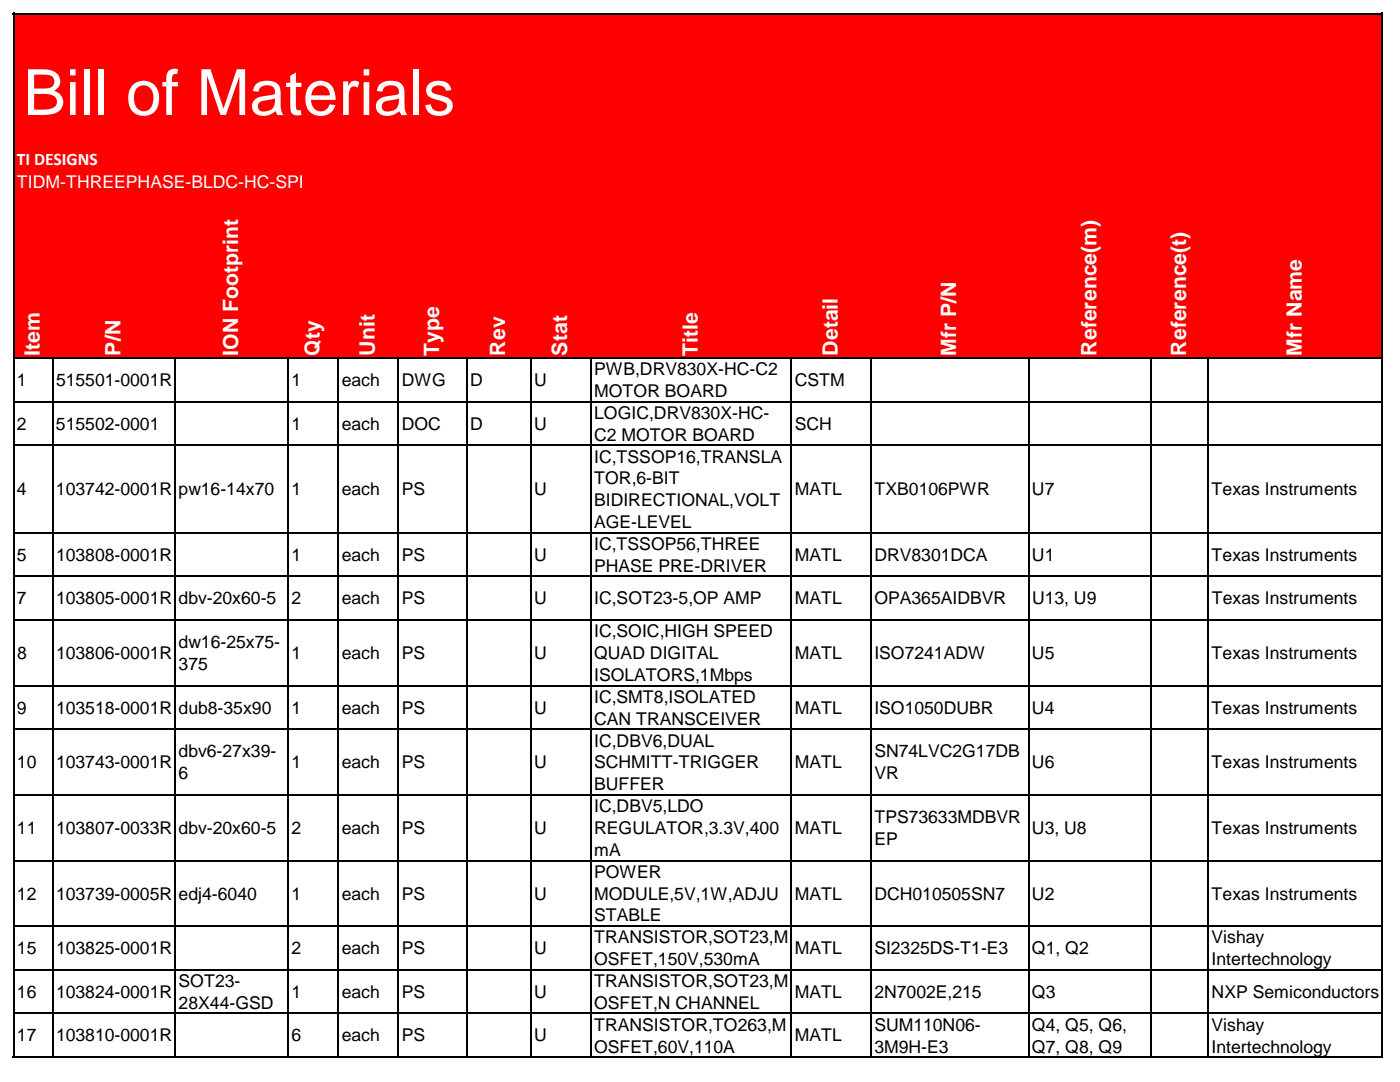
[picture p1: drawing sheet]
<svg xmlns="http://www.w3.org/2000/svg" width="279mm" height="216mm" viewBox="0 0 279 216" stroke-linecap="round" stroke-linejoin="round" font-family="sans-serif">
<defs><g id="words">
<text font-size="12.7" fill="#fff" x="4.7" y="22.9">Bill of Materials</text>
<g font-size="4.2" fill="#fff">
<text x="7.9" y="71" transform="rotate(-90 7.9 71)">Item</text>
<text x="24" y="71" transform="rotate(-90 24 71)">P/N</text>
<text x="47.5" y="71" transform="rotate(-90 47.5 71)">ION Footprint</text>
<text x="63.8" y="71" transform="rotate(-90 63.8 71)">Qty</text>
<text x="74.8" y="71" transform="rotate(-90 74.8 71)">Unit</text>
<text x="87.6" y="71" transform="rotate(-90 87.6 71)">Type</text>
<text x="100.8" y="71" transform="rotate(-90 100.8 71)">Rev</text>
<text x="113.2" y="71" transform="rotate(-90 113.2 71)">Stat</text>
<text x="139.2" y="71" transform="rotate(-90 139.2 71)">Title</text>
<text x="167.2" y="71" transform="rotate(-90 167.2 71)">Detail</text>
<text x="190.8" y="71" transform="rotate(-90 190.8 71)">Mfr P/N</text>
<text x="218.8" y="71" transform="rotate(-90 218.8 71)">Reference(m)</text>
<text x="236.7" y="71" transform="rotate(-90 236.7 71)">Reference(t)</text>
<text x="259.8" y="71" transform="rotate(-90 259.8 71)">Mfr Name</text>
</g>
<g font-size="3.5" fill="#fff">
<text x="3.3" y="33">TI DESIGNS</text>
<text x="3.4" y="37.4">TIDM-THREEPHASE-BLDC-HC-SPI</text>
</g>
<g font-size="3.5">
<text x="3.4" y="77">1</text>
<text x="11.2" y="77">515501-0001R</text>
<text x="58.2" y="77">1</text>
<text x="68.2" y="77">each</text>
<text x="80.2" y="77">DWG</text>
<text x="93.8" y="77">D</text>
<text x="106.6" y="77">U</text>
<text x="118.6" y="74.8">PWB,DRV830X-HC-C2</text>
<text x="158.6" y="77">CSTM</text>
<text x="118.6" y="79.2">MOTOR BOARD</text>
<text x="118.6" y="83.6">LOGIC,DRV830X-HC-</text>
<text x="3.4" y="85.7">2</text>
<text x="11.2" y="85.7">515502-0001</text>
<text x="58.2" y="85.7">1</text>
<text x="68.2" y="85.7">each</text>
<text x="80.2" y="85.7">DOC</text>
<text x="93.8" y="85.7">D</text>
<text x="106.6" y="85.7">U</text>
<text x="118.6" y="87.9">C2 MOTOR BOARD</text>
<text x="158.6" y="85.7">SCH</text>
<text x="118.6" y="92.3">IC,TSSOP16,TRANSLA</text>
<text x="3.4" y="98.8">4</text>
<text x="11.2" y="98.8">103742-0001R</text>
<text x="35.6" y="98.8">pw16-14x70</text>
<text x="58.2" y="98.8">1</text>
<text x="68.2" y="98.8">each</text>
<text x="80.2" y="98.8">PS</text>
<text x="106.6" y="98.8">U</text>
<text x="118.6" y="96.6">TOR,6-BIT</text>
<text x="118.6" y="101">BIDIRECTIONAL,VOLT</text>
<text x="158.6" y="98.8">MATL</text>
<text x="174.5" y="98.8">TXB0106PWR</text>
<text x="206" y="98.8">U7</text>
<text x="241.8" y="98.8">Texas Instruments</text>
<text x="118.6" y="105.4">AGE-LEVEL</text>
<text x="3.4" y="111.9">5</text>
<text x="11.2" y="111.9">103808-0001R</text>
<text x="58.2" y="111.9">1</text>
<text x="68.2" y="111.9">each</text>
<text x="80.2" y="111.9">PS</text>
<text x="106.6" y="111.9">U</text>
<text x="118.6" y="109.7">IC,TSSOP56,THREE</text>
<text x="158.6" y="111.9">MATL</text>
<text x="174.5" y="111.9">DRV8301DCA</text>
<text x="206" y="111.9">U1</text>
<text x="241.8" y="111.9">Texas Instruments</text>
<text x="118.6" y="114.1">PHASE PRE-DRIVER</text>
<text x="3.4" y="120.6">7</text>
<text x="11.2" y="120.6">103805-0001R</text>
<text x="35.6" y="120.6">dbv-20x60-5</text>
<text x="58.2" y="120.6">2</text>
<text x="68.2" y="120.6">each</text>
<text x="80.2" y="120.6">PS</text>
<text x="106.6" y="120.6">U</text>
<text x="118.6" y="120.6">IC,SOT23-5,OP AMP</text>
<text x="158.6" y="120.6">MATL</text>
<text x="174.5" y="120.6">OPA365AIDBVR</text>
<text x="206" y="120.6">U13, U9</text>
<text x="241.8" y="120.6">Texas Instruments</text>
<text x="3.4" y="131.5">8</text>
<text x="11.2" y="131.5">103806-0001R</text>
<text x="35.7" y="129.3">dw16-25x75-</text>
<text x="58.2" y="131.5">1</text>
<text x="68.2" y="131.5">each</text>
<text x="80.2" y="131.5">PS</text>
<text x="106.6" y="131.5">U</text>
<text x="118.6" y="127.2">IC,SOIC,HIGH SPEED</text>
<text x="118.6" y="131.5">QUAD DIGITAL</text>
<text x="158.6" y="131.5">MATL</text>
<text x="174.5" y="131.5">ISO7241ADW</text>
<text x="206" y="131.5">U5</text>
<text x="241.8" y="131.5">Texas Instruments</text>
<text x="35.7" y="133.7">375</text>
<text x="118.6" y="135.9">ISOLATORS,1Mbps</text>
<text x="3.4" y="142.4">9</text>
<text x="11.2" y="142.4">103518-0001R</text>
<text x="35.6" y="142.4">dub8-35x90</text>
<text x="58.2" y="142.4">1</text>
<text x="68.2" y="142.4">each</text>
<text x="80.2" y="142.4">PS</text>
<text x="106.6" y="142.4">U</text>
<text x="118.6" y="140.3">IC,SMT8,ISOLATED</text>
<text x="158.6" y="142.4">MATL</text>
<text x="174.5" y="142.4">ISO1050DUBR</text>
<text x="206" y="142.4">U4</text>
<text x="241.8" y="142.4">Texas Instruments</text>
<text x="118.6" y="144.6">CAN TRANSCEIVER</text>
<text x="118.6" y="149">IC,DBV6,DUAL</text>
<text x="3.4" y="153.3">10</text>
<text x="11.2" y="153.3">103743-0001R</text>
<text x="35.6" y="151.1">dbv6-27x39-</text>
<text x="35.6" y="155.5">6</text>
<text x="58.2" y="153.3">1</text>
<text x="68.2" y="153.3">each</text>
<text x="80.2" y="153.3">PS</text>
<text x="106.6" y="153.3">U</text>
<text x="118.6" y="153.3">SCHMITT-TRIGGER</text>
<text x="158.6" y="153.3">MATL</text>
<text x="174.5" y="151.1">SN74LVC2G17DB</text>
<text x="174.5" y="155.5">VR</text>
<text x="206" y="153.3">U6</text>
<text x="241.8" y="153.3">Texas Instruments</text>
<text x="118.6" y="157.7">BUFFER</text>
<text x="3.4" y="166.4">11</text>
<text x="11.2" y="166.4">103807-0033R</text>
<text x="35.6" y="166.4">dbv-20x60-5</text>
<text x="58.2" y="166.4">2</text>
<text x="68.2" y="166.4">each</text>
<text x="80.2" y="166.4">PS</text>
<text x="106.6" y="166.4">U</text>
<text x="118.6" y="162.1">IC,DBV5,LDO</text>
<text x="118.6" y="166.4">REGULATOR,3.3V,400</text>
<text x="158.6" y="166.4">MATL</text>
<text x="174.5" y="164.2">TPS73633MDBVR</text>
<text x="206" y="166.4">U3, U8</text>
<text x="241.8" y="166.4">Texas Instruments</text>
<text x="118.6" y="170.8">mA</text>
<text x="174.5" y="168.6">EP</text>
<text x="3.4" y="179.5">12</text>
<text x="11.2" y="179.5">103739-0005R</text>
<text x="35.6" y="179.5">edj4-6040</text>
<text x="58.2" y="179.5">1</text>
<text x="68.2" y="179.5">each</text>
<text x="80.2" y="179.5">PS</text>
<text x="106.6" y="179.5">U</text>
<text x="118.6" y="175.1">POWER</text>
<text x="118.6" y="179.5">MODULE,5V,1W,ADJU</text>
<text x="158.6" y="179.5">MATL</text>
<text x="174.5" y="179.5">DCH010505SN7</text>
<text x="206" y="179.5">U2</text>
<text x="241.8" y="179.5">Texas Instruments</text>
<text x="118.6" y="183.9">STABLE</text>
<text x="3.4" y="190.4">15</text>
<text x="11.2" y="190.4">103825-0001R</text>
<text x="58.2" y="190.4">2</text>
<text x="68.2" y="190.4">each</text>
<text x="80.2" y="190.4">PS</text>
<text x="106.6" y="190.4">U</text>
<text x="118.6" y="188.2">TRANSISTOR,SOT23,M</text>
<text x="158.6" y="190.4">MATL</text>
<text x="174.5" y="190.4">SI2325DS-T1-E3</text>
<text x="206" y="190.4">Q1, Q2</text>
<text x="241.8" y="188.2">Vishay</text>
<text x="35.6" y="196.9">SOT23-</text>
<text x="118.6" y="192.6">OSFET,150V,530mA</text>
<text x="118.6" y="196.9">TRANSISTOR,SOT23,M</text>
<text x="241.8" y="192.6">Intertechnology</text>
<text x="3.4" y="199.1">16</text>
<text x="11.2" y="199.1">103824-0001R</text>
<text x="35.6" y="201.3">28X44-GSD</text>
<text x="58.2" y="199.1">1</text>
<text x="68.2" y="199.1">each</text>
<text x="80.2" y="199.1">PS</text>
<text x="106.6" y="199.1">U</text>
<text x="118.6" y="201.3">OSFET,N CHANNEL</text>
<text x="158.6" y="199.1">MATL</text>
<text x="174.5" y="199.1">2N7002E,215</text>
<text x="206" y="199.1">Q3</text>
<text x="241.8" y="199.1">NXP Semiconductors</text>
<text x="3.4" y="207.8">17</text>
<text x="11.2" y="207.8">103810-0001R</text>
<text x="58.2" y="207.8">6</text>
<text x="68.2" y="207.8">each</text>
<text x="80.2" y="207.8">PS</text>
<text x="106.6" y="207.8">U</text>
<text x="118.6" y="205.7">TRANSISTOR,TO263,M</text>
<text x="158.6" y="207.8">MATL</text>
<text x="174.5" y="205.7">SUM110N06-</text>
<text x="206" y="205.7">Q4, Q5, Q6,</text>
<text x="241.8" y="205.7">Vishay</text>
<text x="118.6" y="210">OSFET,60V,110A</text>
<text x="174.5" y="210">3M9H-E3</text>
<text x="206" y="210">Q7, Q8, Q9</text>
<text x="241.8" y="210">Intertechnology</text>
</g>
</g></defs>
<path d="M2.9 2.9h272.8v68.6h-272.8z" fill="#f00"/>
<path d="M2.9 2.9h273M2.9 2.9v68.3" fill="none" stroke="#dadada" stroke-width=".2"/>
<path d="M2.9 71.2v139.9" fill="none" stroke="#000" stroke-width=".2"/>
<g fill="none" stroke="#000" stroke-width=".34">
<path d="M2.5 2.7h273.6M2.7 2.5v208.6M275.9 2.5v208.6M2.9 71.4h273.2M10.5 71.6v139.5M35 71.6v139.5M57.5 71.6v139.5M67.5 71.6v139.5M79.5 71.6v139.5M93.1 71.6v139.5M105.9 71.6v139.5M117.9 71.6v139.5"/>
<path d="M157.9 71.6v139.5M173.8 71.6v139.5M205.3 71.6v139.5M229.7 71.6v139.5M241.1 71.6v139.5M2.9 80.1h273.2M2.9 88.9h273.2M2.9 106.3h273.2M2.9 115h273.2M2.9 123.7h273.2M2.9 136.8h273.2M2.9 145.5h273.2"/>
<path d="M2.9 158.6h273.2M2.9 171.7h273.2M2.9 184.8h273.2M2.9 193.5h273.2M2.5 210.9h273.6M2.9 202.2h273.2"/>
</g>
<use href="#words"/>
</svg>
